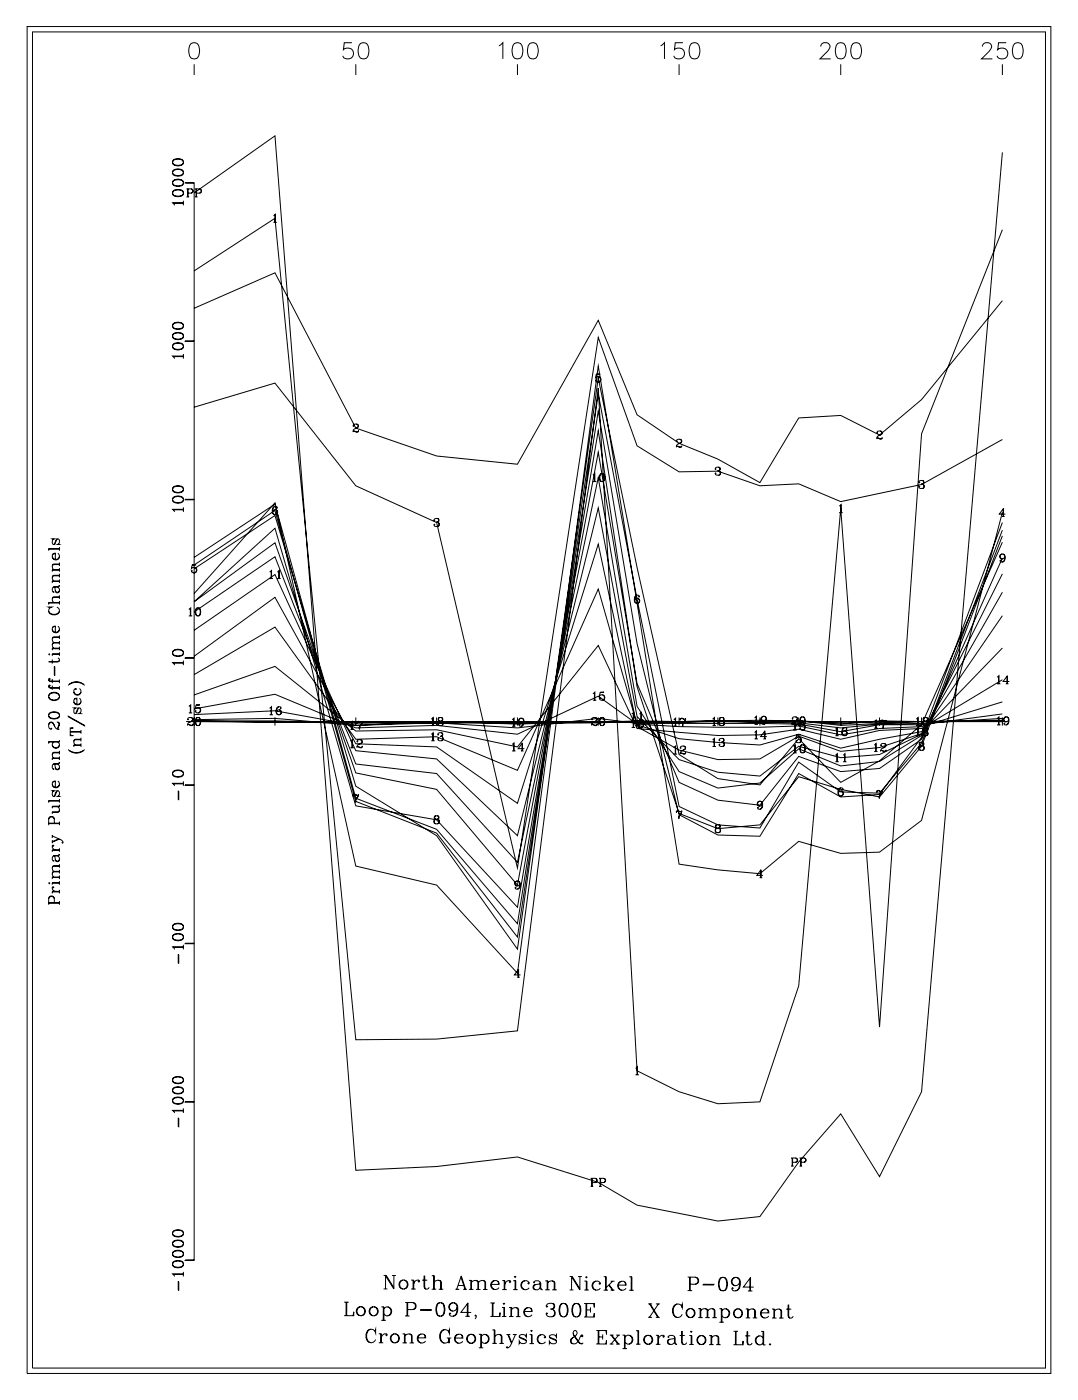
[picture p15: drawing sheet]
<svg xmlns="http://www.w3.org/2000/svg" width="215mm" height="279mm" viewBox="0 0 215 279" stroke-linecap="round" stroke-linejoin="round" font-family="sans-serif">
<g fill="none" stroke="#000" stroke-width=".2">
<path d="M5.4 5.3h204v268.5h-204zM6.5 6.4h201.9v266.3h-201.9zM38.1 8.7a1.05 1.05 0 0 1 1.5 .4 2.68 2.68 0 0 1-.3 2.5 1.06 1.06 0 0 1-1.5-.5 2.68 2.68 0 0 1 .3-2.4zM38.7 12.8v2.2M70.1 8.5h-1.5l-.2 1.4a1.14 1.14 0 0 1 1.8 0 1.14 1.14 0 0 1-.2 1.7 1.14 1.14 0 0 1-1.7-.5M70.9 12.8v2.2M71.8 8.7a1.05 1.05 0 0 1 1.6 .4 2.68 2.68 0 0 1-.3 2.5 1.06 1.06 0 0 1-1.6-.5 2.68 2.68 0 0 1 .3-2.4zM99.4 9.1l.8-.6v3.2M102.5 8.7a1.05 1.05 0 0 1 1.5 .4 2.68 2.68 0 0 1-.3 2.5 1.06 1.06 0 0 1-1.5-.5 2.68 2.68 0 0 1 .3-2.4zM103.1 12.8v2.2M105.6 8.7a1.04 1.04 0 0 1 1.5 .4 2.65 2.65 0 0 1-.3 2.5 1.05 1.05 0 0 1-1.5-.5 2.7 2.7 0 0 1 .3-2.4zM131.7 9.1l.7-.6v3.2"/>
<path d="M135.3 12.8v2.2M136.1 8.5h-1.5l-.2 1.4a1.14 1.14 0 0 1 1.7 0 1.14 1.14 0 0 1-.2 1.7 1.14 1.14 0 0 1-1.6-.5M137.8 8.7a1.04 1.04 0 0 1 1.5 .4 2.65 2.65 0 0 1-.3 2.5 1.05 1.05 0 0 1-1.5-.5 2.7 2.7 0 0 1 .3-2.4zM163.6 9.3a.81 .81 0 0 1 .6-.8h.6a.79 .79 0 0 1 .5 1.2l-1.9 2h2.2M166.9 8.7a1.05 1.05 0 0 1 1.6 .4 2.68 2.68 0 0 1-.3 2.5 1.06 1.06 0 0 1-1.6-.5 2.68 2.68 0 0 1 .3-2.4zM167.6 12.8v2.2M170 8.7a1.04 1.04 0 0 1 1.5 .4 2.65 2.65 0 0 1-.3 2.5 1.05 1.05 0 0 1-1.5-.5 2.7 2.7 0 0 1 .3-2.4zM195.8 9.3a.81 .81 0 0 1 .6-.8h.6a.79 .79 0 0 1 .5 1.2l-1.9 2h2.2M199.8 12.8v2.2M200.5 8.5h-1.5l-.2 1.4a1.14 1.14 0 0 1 1.8 0 1.14 1.14 0 0 1-.2 1.7 1.14 1.14 0 0 1-1.7-.5M202.2 8.7a1.04 1.04 0 0 1 1.6 .4 2.65 2.65 0 0 1-.3 2.5 1.05 1.05 0 0 1-1.6-.5 2.7 2.7 0 0 1 .3-2.4zM34.4 38.6a.97 .97 0 0 0 1.2 .6l.5-.1a.67 .67 0 0 0 .5-.6 .67 .67 0 0 0-.5-.6 1.81 1.81 0 0 0-1.6 .2 .58 .58 0 0 0 .3 .9 1.27 1.27 0 0 0 1.7-.4"/>
<path d="M34.4 38.4a1.36 1.36 0 0 1 2.1 0M34.4 36.5a1.17 1.17 0 0 0 1.7 .5 .66 .66 0 0 0 .5-.6 .66 .66 0 0 0-.5-.6 1.74 1.74 0 0 0-1.6 .2 .58 .58 0 0 0 .3 .9 1.26 1.26 0 0 0 1.7-.4M34.4 36.3a1.38 1.38 0 0 1 2.1 0M34.4 34.5a.97 .97 0 0 0 1.2 .6l.5-.1a.67 .67 0 0 0 .5-.6 .67 .67 0 0 0-.5-.6 1.8 1.8 0 0 0-1.6 .2 .58 .58 0 0 0 .3 .9 1.27 1.27 0 0 0 1.7-.4M34.4 34.3a1.36 1.36 0 0 1 2.1 0M34.4 32.4a1.17 1.17 0 0 0 1.7 .6 .66 .66 0 0 0 .5-.7 .66 .66 0 0 0-.5-.6 1.74 1.74 0 0 0-1.6 .2 .58 .58 0 0 0 .3 1 1.26 1.26 0 0 0 1.7-.5M34.4 32.2a1.36 1.36 0 0 1 2.1 0M36.9 36.4l1.7 .1zM37.1 36.4h1.6v214.8h-1.6M37.2 37.6h.9a.42 .42 0 0 1 .4 .5 .42 .42 0 0 1-.4 .4h-.6M37.2 39.3h.5M37.4 37.6v1.7"/>
<path d="M37.5 37.6v1.7M38.1 37.6l.3 .4-.1 .3-.2 .2M38.8 37.6h1a.42 .42 0 0 1 .4 .5 .42 .42 0 0 1-.4 .4h-.6M38.8 39.3h.6M39.1 37.6v1.7M39.2 37.6v1.7M39.8 37.6l.3 .4-.1 .3-.2 .2M199.8 30.4l-16.1 187.2-8.4 16.9-7.7-12.5-8.4 9.6-7.8 10.9-8.3 .9-16.1-3.2-7.8-4.5-16.1-5.1-16.1 1.9-16.1 .8-16.1-206.2-16.1 11.4M34.5 40.5h2M36.5 40.4h-2.1l.4 .5M36.5 40v.9M54.5 43l.4-.3v1.6"/>
<path d="M54.5 44.3h.7M54.8 42.8v1.5M199.8 45.8l-16.1 40.7-8.4 118.2-7.7-103.3-8.4 95.1-7.8 23.1-8.3 .4-7.8-2.4-8.3-4.2-7.8-136-16.1 128.1-16.1 1.6-16.1 .1-16.1-163.7-16.1 10.5M199.8 59.9l-16.1 19.7-8.4 7.1-7.7-3.9-8.4 .5-7.8 12.9-8.3-4.7-7.8-3.1-8.3-5.7-7.8-18.9-16.1 28.7-16.1-1.6-16.1-5.6-16.1-30.9-16.1 7M34.4 69.1a1.17 1.17 0 0 0 1.7 .5 .66 .66 0 0 0 .5-.6 .66 .66 0 0 0-.5-.6 1.8 1.8 0 0 0-1.6 .2 .58 .58 0 0 0 .3 .9 1.27 1.27 0 0 0 1.7-.4M34.4 68.9a1.36 1.36 0 0 1 2.1 0M34.4 67.1a.97 .97 0 0 0 1.2 .6l.5-.1a.66 .66 0 0 0 .5-.6 .66 .66 0 0 0-.5-.6 1.74 1.74 0 0 0-1.6 .2 .57 .57 0 0 0 .3 .9 1.26 1.26 0 0 0 1.7-.4M34.4 66.9a1.38 1.38 0 0 1 2.1 0M34.4 65a1.17 1.17 0 0 0 1.7 .5 .66 .66 0 0 0 .5-.6 .66 .66 0 0 0-.5-.6 1.83 1.83 0 0 0-1.6 .2 .58 .58 0 0 0 .3 1 1.26 1.26 0 0 0 1.7-.5M34.4 64.8a1.36 1.36 0 0 1 2.1 0M34.5 71.1h2M36.5 71h-2.1l.4 .5"/>
<path d="M36.5 70.6v.9M36.9 68h1.7zM118.8 74.6l.8-.1h-.8l-.1 .8a.58 .58 0 0 1 .9-.2 .58 .58 0 0 1 0 .9 .58 .58 0 0 1-.9-.2l.1-.1v.1M119.3 75.1l.2 .1a.56 .56 0 0 1 .2 .5 .56 .56 0 0 1-.4 .5M34.4 99.7a1.17 1.17 0 0 0 1.7 .5 .66 .66 0 0 0 .5-.6 .66 .66 0 0 0-.5-.6 1.72 1.72 0 0 0-1.6 .2 .58 .58 0 0 0 .3 .9 1.26 1.26 0 0 0 1.7-.4M34.4 99.5a1.38 1.38 0 0 1 2.1 0M34.4 97.6a.97 .97 0 0 0 1.2 .6l.5-.1a.67 .67 0 0 0 .5-.6 .67 .67 0 0 0-.5-.6 1.83 1.83 0 0 0-1.6 .2 .58 .58 0 0 0 .3 .9 1.26 1.26 0 0 0 1.7-.4M34.4 97.4a1.36 1.36 0 0 1 2.1 0M36.9 99.5l1.7 .1zM38.7 81.2l16.1-4.8 16.1 20.4 16.1 7.4 16.1 68.8 16.1-105.7 7.8 21.6 8.3 5.1 7.8-.1 8.3 2.9 7.8-.4 8.4 3.6 16.1-3.4 16.1-9M70.4 84.8v.2v-.1a.55 .55 0 0 1 .5-.4 .55 .55 0 0 1 .5 .5l-.3 .3a.79 .79 0 0 0-.7 .8M71.1 84.5l.3 .3a.6 .6 0 0 1-.6 .6"/>
<path d="M71.4 85.9l-.2 .2-.8-.1M71.4 85.7l-.1 .4-.7-.2M118.2 94.7l.3-.3v1.6M118.2 96h.6M118.5 94.5v1.5M119.9 94.4a.93 .93 0 0 0 0 1.6h.2a.94 .94 0 0 0 0-1.6h-.2a1.04 1.04 0 0 0 0 1.6M120.1 94.4a1.04 1.04 0 0 1 0 1.6M134.9 87.9h.1h-.2a.55 .55 0 0 1 .6-.4 .55 .55 0 0 1 .5 .5l-.3 .3a.78 .78 0 0 0-.8 .9M135.5 87.5l.3 .4a.6 .6 0 0 1-.6 .6M135.9 88.9l-.2 .2-.9-.1M135.9 88.8l-.2 .4-.7-.3M142.6 93.4l.1 .1h-.2a.51 .51 0 0 1 .6-.4 .51 .51 0 0 1 .4 .5v.1l-.5 .1"/>
<path d="M143.2 93.1l.3 .2v.3l-.3 .2 .2 .1a.45 .45 0 0 1 .2 .5 .45 .45 0 0 1-.4 .3l-.5-.1-.2-.2 .1-.1v.1M143.5 94v.4l-.3 .3M174.8 86.2v.2v-.1a.55 .55 0 0 1 .5-.4 .55 .55 0 0 1 .5 .5l-.3 .3a.78 .78 0 0 0-.7 .8M175.4 85.9l.4 .3a.6 .6 0 0 1-.7 .6M175.8 87.3l-.2 .1h-.8M175.8 87.1l-.1 .4-.7-.2M183.2 96.1v.1l-.1-.1a.51 .51 0 0 1 .6-.3 .51 .51 0 0 1 .4 .4v.2l-.5 .1M183.8 95.8l.3 .2-.1 .4-.2 .1h.2a.45 .45 0 0 1 .2 .5 .45 .45 0 0 1-.4 .4l-.5-.1-.2-.2 .1-.2v.2M184.1 96.6v.5l-.3 .3M9.7 109.5h2.1M10.4 111a.75 .75 0 0 0 .7 .5 .75 .75 0 0 0 .7-.5M10.4 115.9h1.4"/>
<path d="M10.4 113.6h1.4M10.8 117l.3 1 .4 .2a.65 .65 0 0 0 0-1.2M11 117.7a.42 .42 0 0 0 .4 .4 .42 .42 0 0 0 .4-.4M11 110.4l-.5 .1M11.4 107.4l-.5 1h-.4a.7 .7 0 0 1 .1-.9l.2-.1h-.4l.2 .1M11.5 110.3a.72 .72 0 0 1 .2 1.1 .72 .72 0 0 1-1.1 0 .72 .72 0 0 1 .2-1.1h.2v1.2M11.6 108.4l.2 .1h-.4l.2-.1a.69 .69 0 0 0 .1-.9l-.4-.1-.6 1.1M11.8 119h-1.1a.65 .65 0 0 0 0 1.1M11.8 119.1h-1.1l-.3 .3M11.8 116.7l-.3 .2h-.7l-.3 .2a.7 .7 0 0 0 .1 .9v-.1M11.8 116.6l-.3 .4h-.9M11.8 114.7h-1.1a.65 .65 0 0 0 0 1.1"/>
<path d="M11.8 114.8h-1.1l-.3 .3M11.8 112.4h-1.1a.66 .66 0 0 0 0 1.1M11.8 112.5h-1.1l-.3 .3M11.8 109v.8M11.8 112.1v.7M11.8 113.2v.8M11.8 114.4v.7M11.8 115.5v.7M11.8 118.7v.7M11.8 119.8v.7M11.8 113.5h-1.4v.5M11.8 115.8h-1.4v.4"/>
<path d="M11.8 109.3h-2.1v.5M34.5 101.6h2M36.5 101.5h-2.1l.4 .5M36.5 101.1v.9M38.3 112.6h.8h-.8l-.1 .7a.58 .58 0 0 1 .8-.1 .58 .58 0 0 1 0 .8 .58 .58 0 0 1-.8-.1v-.2v.2M38.8 113.1l.1 .1a.56 .56 0 0 1 .3 .5 .56 .56 0 0 1-.4 .5M53.7 114l.4-.3v1.6M53.7 115.3h.7M54 113.8v1.5M54.8 100.9a.97 .97 0 0 0-.1 1.7M54.9 101.6l.4 .4-.1 .3-.3 .3M55.2 101.2v.1l.1-.1a.51 .51 0 0 0-.5-.3 .51 .51 0 0 0-.5 .4 .83 .83 0 0 0 .4 1.3 .5 .5 0 0 0 .6-.4 .5 .5 0 0 0-.4-.6 .5 .5 0 0 0-.6 .4"/>
<path d="M55.3 114l.4-.3v1.6M55.3 115.3h.7M55.6 113.8v1.5M86.6 103.6v.1h-.1a.51 .51 0 0 1 .5-.4 .51 .51 0 0 1 .5 .5l-.1 .2h-.5M87.2 103.3l.2 .3-.1 .4h-.1l.1 .1a.45 .45 0 0 1 .3 .5 .45 .45 0 0 1-.4 .4l-.6-.1-.1-.3 .1-.1v.1M87.4 104.2l.1 .4-.3 .4M127 118.6a.97 .97 0 0 0-.1 1.6M127 119.2l.4 .5v.3l-.4 .2M127.4 118.9v.1v-.1a.51 .51 0 0 0-.5-.3 .51 .51 0 0 0-.4 .4 .82 .82 0 0 0 .4 1.2 .5 .5 0 0 0 .6-.4 .5 .5 0 0 0-.4-.6 .5 .5 0 0 0-.6 .5M167.2 100.9l.4-.3v1.6M167.2 102.2h.7M167.6 100.6v1.6"/>
<path d="M199.7 110.4l-.3 .2a.51 .51 0 0 0 .3 .8M199.7 102.9h.5M199.8 102.1l-16.1 61.4-8.4 6.3-7.7 .3-8.4-2.4-7.8 6.4-8.3-.7-7.8-1.2-16.1-99.3-16.1 121.1-16.1-17.6-16.1-3.8-16.1-72.4-16.1 18.1M199.8 108.1l-16.1 36.4-8.4 7.1-7.7 4.3-8.4-8.7-7.8 9.2-8.3-1.2-7.8-4.8-8.3-37.3-7.8-37.8-16.1 113.9-16.1-22.6-16.1-9.9-16.1-53.9-16.1 10.6M199.8 105.7l-16.1 42.4-8.4 10-7.7-.3-8.4-5.9-7.8 13.1-8.3-.6-7.8-3.7-8.3-41.3-7.8-40.9-16.1 108.3-16.1-20.7-16.1-6.4-16.1-58-16.1 10.9M199.8 104.2l-16.1 42.8-8.4 11.3-7.7 .6-8.4-4.7-7.8 12.5-8.3-.3-7.8-4-8.3-34.1-7.8-46.4-16.1 102.2-16.1-18.8-16.1-6.2-16.1-58.6-16.1 10.6M199.8 106.8l-16.1 41.9-8.4 10.2-7.7-1.6-8.4-2.5-7.8 9.6-8.3 .8-7.8-3.1-8.3-25.2-7.8-51.1-16.1 95-16.1-17.4-16.1-2.8-16.1-55.3-16.1 14.6 16.1-11.7 16.1 45.9 16.1 3.2 16.1 19.1 16.1-86.3 7.8 46.1 8.3 19.7 7.8 3.6 8.3 1 7.8-9.7 8.4 3 7.7-.6 8.4-5.8 16.1-36.2M199.8 114.4l-16.1 32.2-8.4 5.2-7.7 .9-8.4-3.4-7.8 6.8-8.3 1-7.8-3.3-8.3-13-7.8-45.6-16.1 76.7-16.1-17.7-16.1-1.9-16.1-41.3-16.1 11M199.8 118l-16.1 28.3-8.4 4.1-7.7 .6-8.4-2.3-7.8 6-8.3-.8-7.8-2.5-8.3-8.6-7.8-41.6-16.1 65.4-16.1-15.3-16.1-1.7-16.1-35.1-16.1 11.1M199.8 110.4a.97 .97 0 0 1 0 1.6M199.9 101.5v1.4M200.2 111a.52 .52 0 0 1-.7 .4 .52 .52 0 0 1-.2-.8 .52 .52 0 0 1 .8-.1 .83 .83 0 0 1 .2 1 .83 .83 0 0 1-.9 .5v-.4v.2"/>
<path d="M200.4 102.5h-1.2l.8-1.2v1.6M9.7 138.9a1.11 1.11 0 0 0 1.2 .7 1.11 1.11 0 0 0 .9-.9 1.11 1.11 0 0 0-1.1-.7 1.11 1.11 0 0 0-1 .9 1.23 1.23 0 0 0 2.1 0M9.7 138.7a1.23 1.23 0 0 1 2.1 0M9.7 136.9l.3 .2h1.8M9.7 135.5l.3 .2h1.8M9.7 130.4h.2l-.1 .1zM9.7 121.8a1.21 1.21 0 0 0 2.1 0M9.7 120.2h2.1M9.8 136.7l.1 .1 .1-.1h-.3l.1 .4 .2 .1h1.8M9.8 135.3h.2l-.1-.1-.2 .1 .1 .4 .2 .1h1.8M10.4 125.5a.75 .75 0 0 0 .7 .5 .75 .75 0 0 0 .7-.5M10.4 131.4v.9"/>
<path d="M10.4 135.3v.9M10.4 136.7v.8M10.4 130.4h1.4M10.4 129.3h1.4M10.8 132.9l.1 1.7zM11 124.9l-.5 .1M11.3 121a.79 .79 0 0 1 .5 .9 .79 .79 0 0 1-.8 .6 .94 .94 0 0 1-1-.2 .94 .94 0 0 1-.2-1l.2-.2-.3-.1h.6l-.3 .1M11.5 131.1a.43 .43 0 0 1 .2 .8l-2 .1M11.5 124.8a.71 .71 0 0 1 .2 1.1 .71 .71 0 0 1-1.1 0 .71 .71 0 0 1 .2-1.1h.2v1.2M11.8 131.7l-.4 .2h-1.7M11.8 128.1h-1.1a.66 .66 0 0 0 0 1.1M11.8 128.2h-1.1l-.3 .3"/>
<path d="M11.8 127h-1.1a.65 .65 0 0 0 0 1.1M11.8 127h-1.1l-.3 .4M11.8 126.6v.8M11.8 127.8v.7M11.8 128.9v.7M11.8 130v.7M11.8 135.4v.8M11.8 136.8v.7M11.8 129.2h-1.4v.4M11.8 130.3h-1.4v.4M11.8 120.1h-2.1v.4M13.6 136.6a2.2 2.2 0 0 1 3.3 0"/>
<path d="M13.8 136.4l.4-.2a2.63 2.63 0 0 1 2.5 .2M14.7 139.9a.75 .75 0 0 0 .7 .5 .75 .75 0 0 0 .7-.5M14.7 137.9a.75 .75 0 0 0 .7 .6 .75 .75 0 0 0 .7-.6M15.3 139.3l-.5 .1M15.8 139.2a.71 .71 0 0 1 .2 1 .71 .71 0 0 1-1.1 0 .71 .71 0 0 1 .2-1h.2v1.2M15.8 137.2a.72 .72 0 0 1 .2 1.1 .72 .72 0 0 1-1.1 0 .72 .72 0 0 1 .2-1.1v.2l-.1-.1M34.4 130.2a.97 .97 0 0 0 1.2 .6l.5-.1a.66 .66 0 0 0 .5-.6 .66 .66 0 0 0-.5-.6 1.74 1.74 0 0 0-1.6 .2 .57 .57 0 0 0 .3 .9 1.26 1.26 0 0 0 1.7-.4M34.4 130a1.38 1.38 0 0 1 2.1 0M34.5 132.2h2M36.5 132.1h-2.1l.4 .5M36.5 131.7v.9M36.9 131.1l1.7 .1z"/>
<path d="M37.6 121.5l.4-.3v1.6M37.6 122.8h.7M37.9 121.2v1.6M39.4 121.2a.92 .92 0 0 0 0 1.6h.1a.94 .94 0 0 0 0-1.6h-.1a1.04 1.04 0 0 0 0 1.6M39.5 121.2a1.04 1.04 0 0 1 0 1.6M118.2 138.3l.3-.3v1.6M118.2 139.6h.6M118.5 138v1.6M119.6 138h.8h-.8l-.1 .7a.57 .57 0 0 1 .8-.2 .57 .57 0 0 1 0 .9 .57 .57 0 0 1-.8-.2v-.1v.2M120.1 138.5l.4 .5-.1 .3-.3 .3M198.7 135l.4-.3v1.6M198.7 136.3h.7"/>
<path d="M199 134.8v1.5M199.8 122.7l-16.1 23.5-8.4 2.8-7.7 .8-8.4-3.1-7.8 4.6-8.3 .1-7.8-1.9-8.3-4.7-7.8-36.4-16.1 51.7-16.1-11.2-16.1-.7-16.1-29.1-16.1 11.7M199.8 129.2l-16.1 16.6-8.4 1.6-7.7 1.7-8.4-2.8-7.8 2.2-8.3-.5-7.8-.8-8.3-2.7-7.8-27.1-16.1 36.1-16.1-6.7-16.1 .6-16.1-22.4-16.1 9.5M199.8 135.5l-16.1 9.7-8.4 .4-7.7 1.8-8.4-2.1-7.8 1.2-8.3 .1-7.8-.6-8.3-.8-7.8-16.5-16.1 20.2-16.1-3.4-16.1 .2-16.1-12.9-16.1 5.7M199.8 139.9l-16.1 4.9-8.4 .4-7.7 1.3-8.4-1.8a292.1 292.1 0 0 1-32.2-.4l-7.8-5.5-16.1 7.5-16.1-1.7-16.1 .5-16.1-6.7-16.1 2.9M200.5 136.3h.5M200.7 134.8v1.5M201.2 135.8h-1.3l.9-1.1v1.6M9.7 144.4l.1-.2a.47 .47 0 0 1 .7-.1l.4 .7M9.7 142.7a.96 .96 0 0 0 1.2 .6l.5-.1a.66 .66 0 0 0 .5-.6 .66 .66 0 0 0-.5-.6 1.74 1.74 0 0 0-1.6 .2 .58 .58 0 0 0 .3 .9 1.26 1.26 0 0 0 1.7-.4M9.7 142.5a1.38 1.38 0 0 1 2.1 0M9.7 159.7h2.1"/>
<path d="M10.1 145.2h.1v.2a.73 .73 0 0 1-.5-.8 .73 .73 0 0 1 .6-.7l.4 .4a1.06 1.06 0 0 0 1.1 1.1M10.4 156.4a.75 .75 0 0 0 .7 .5 .75 .75 0 0 0 .7-.5M10.4 148.5a.75 .75 0 0 0 .7 .5 .75 .75 0 0 0 .7-.5M10.4 151.2h1.4M10.7 147.9a.68 .68 0 0 0-.1 1 .68 .68 0 0 0 1 0 .68 .68 0 0 0-.1-1M10.8 152.3l.3 1 .4 .1a.65 .65 0 0 0 0-1.1M11 155.8l-.5 .1M11 153a.42 .42 0 0 0 .4 .3 .42 .42 0 0 0 .4-.3M11.3 143.9l.5 .2v.4l-.3 .5M11.4 157.6l-.5 1h-.4a.7 .7 0 0 1 .1-.9l.2-.1h-.4l.2 .1M11.5 155.7a.72 .72 0 0 1 .2 1.1 .72 .72 0 0 1-1.1 0 .72 .72 0 0 1 .2-1.1h.2v1.2M11.5 143.9l.2 .3-.2 .8 .1 .4"/>
<path d="M11.6 158.6l.2 .1h-.4l.4-.4v-.4l-.2-.3h-.3l-.6 1.1M11.8 152l-.3 .2-.9 .1a.69 .69 0 0 0 0 1v-.1M11.8 151.9l-.1 .3-.2 .1h-.9M11.8 150h-1.1a.66 .66 0 0 0 0 1.1M11.8 150.1h-1.1l-.3 .3M11.8 147.5v.4h-2.1M11.8 149.6v.8M11.8 150.8v.7M11.8 159.3v.7M11.8 151.1h-1.4v.4M11.8 159.6h-2.1v.4M11.8 147.8h-2.1v.4"/>
<path d="M13.6 149.4a2.21 2.21 0 0 0 3.3 0M13.6 142.7l3.3 2zM13.8 149.6l.4 .2a2.64 2.64 0 0 0 2.5-.2M14 145.2l.6-.1h-.6v1.5h.6l-.6-.1M14 145.9h2.1M14 145.8h2.1M14.7 148.6h1.4M15.7 141.1l-.6 1.1h-.2l-.2-.3 .1-.6 .3-.2h-.4l.2 .1M15.9 142.1l.2 .1h-.4l.4-.4v-.4l-.2-.3h-.3l-.6 1.1M16.1 147.4h-1.1a.65 .65 0 0 0 0 1.1M16.1 147.4h-1.1l-.3 .4M16.1 148.5h-1.4v.4"/>
<path d="M16.1 145.5v.7M16.1 147v.8M16.1 148.2v.7M34.4 154.3a.97 .97 0 0 0 1.2 .6l.5-.1a.66 .66 0 0 0 .5-.6 .66 .66 0 0 0-.5-.6 1.72 1.72 0 0 0-1.6 .2 .57 .57 0 0 0 .3 .9 1.27 1.27 0 0 0 1.7-.4M34.4 154.1a1.38 1.38 0 0 1 2.1 0M34.5 156.2h2M35.5 157.7l.1 1.7zM36.5 156.1h-2.1l.4 .5M36.5 155.7v.9M36.9 156.4l1.7 .1zM37.1 143.8h2.4M37.5 143.3v.1h-.1a.55 .55 0 0 1 .6-.4 .55 .55 0 0 1 .5 .5l-.3 .3a.79 .79 0 0 0-.8 .8"/>
<path d="M37.6 140.8l.4-.3v1.6M37.6 142.1h.7M37.9 140.6v1.5M38.1 143l.2 .2 .1 .3-.6 .4M38.5 144.4l-.3 .2-.8-.1M38.5 144.2l-.2 .4-.7-.2M38.7 143.8h161.1M38.7 143v1.6M39.1 140.6l.7-.1h-.7l-.2 .8a.58 .58 0 0 1 .9-.2 .58 .58 0 0 1 0 .9 .58 .58 0 0 1-.9-.2l.1-.2v.2M39.4 143a.93 .93 0 0 0 0 1.6h.1a.94 .94 0 0 0 0-1.6h-.1a1.04 1.04 0 0 0 0 1.6M39.5 141l.4 .5-.1 .4-.3 .2M39.5 143a1.04 1.04 0 0 1 0 1.6"/>
<path d="M53.7 141.2l.4-.3v1.6M53.7 142.5h.7M54 143.8h1.6M54 140.9v1.6M54.8 143v1.6M55.6 140.9a.98 .98 0 0 0-.1 1.6M55.7 141.5l.3 .4v.4l-.3 .2M56 141.1v.2v-.2a.56 .56 0 0 0-.7-.2 .56 .56 0 0 0-.3 .7v.4a.52 .52 0 0 0 .6 .6 .52 .52 0 0 0 .5-.7 .52 .52 0 0 0-.8-.3l-.2 .3M69.8 147.7l.4-.3v1.6M69.8 144.1l.4-.3v1.6M69.8 149h.7M69.8 145.4h.7"/>
<path d="M70.1 143.8h1.6M70.1 143.9v1.5M70.1 147.5v1.5M70.4 158.6l.2-.3 .5 .2 .3-.2v.5a1.31 1.31 0 0 0-.5 1.1M70.4 158.3v.5M70.4 158.5l.4-.1 .3 .1M70.9 143v1.6M71.1 144.1l.3-.3 .5 .2 .3-.2-.1 .4-.4 .8v.4M71.1 143.8v.4M71.2 147.7v.2l-.1-.1a.55 .55 0 0 1 .6-.4 .55 .55 0 0 1 .5 .5l-.3 .3a.81 .81 0 0 0-.8 .8M71.2 143.9h.3l.4 .1M71.4 158.8a1.14 1.14 0 0 0-.6 1.1"/>
<path d="M71.8 147.4l.3 .2v.3l-.6 .5M72.1 144.2a1.15 1.15 0 0 0-.5 1.2M72.2 148.8l-.2 .2-.9-.1M72.2 148.7l-.1 .3-.7-.2M85.9 146.4l.4-.4v1.7M85.9 143.3l.4-.3v1.6M85.9 147.7h.7M85.9 144.6h.7M86.2 143.8h1.6M86.3 143.1v1.5M86.3 146.1v1.6M87 143v1.6"/>
<path d="M87.3 146.4v.1l-.1-.1 .2-.3a.59 .59 0 0 1 .8 .2v.4h-.5M87.6 143l-.2 .1-.1 .4a.54 .54 0 0 0 .9 0v-.3a.54 .54 0 0 0-.7-.1l-.1 .4 .2 .2M87.6 143.7l-.4 .3a.53 .53 0 0 0 .7 .6 .53 .53 0 0 0 .3-.8l-.3-.1M87.6 143.7l-.3 .3 .1 .5 .2 .1M87.9 146l.2 .1a.39 .39 0 0 1-.2 .6l.2 .1a.44 .44 0 0 1 .2 .5 .44 .44 0 0 1-.4 .4l-.5-.1-.2-.2 .1-.2v.2M87.9 143l.3 .2-.1 .4-.2 .1M87.9 143.7l.3 .3v.5l-.3 .1M88.2 146.9v.5l-.3 .3M102.1 148.4l.3-.3v1.6M102.1 143.4l.3-.3v1.7M102.1 149.7h.6M102.1 144.8h.6"/>
<path d="M102.3 143.8h1.6M102.4 143.2v1.6M102.4 148.1v1.6M103.1 143v1.6M103.8 143.1l-.4 .5 .1 .3 .3 .2M103.8 149.7h.5M104 143.1a.98 .98 0 0 1-.1 1.7M104 148.2v1.5M104.3 143.7a.51 .51 0 0 1-.6 .4 .51 .51 0 0 1-.3-.8 .51 .51 0 0 1 .8-.1 .83 .83 0 0 1 .2 1 .83 .83 0 0 1-.9 .5v-.3v.1M104.5 149.2h-1.2l.8-1.1v1.6M118 143.3l.1 .1h-.2a.55 .55 0 0 1 .6-.4 .55 .55 0 0 1 .5 .5l-.3 .3a.79 .79 0 0 0-.8 .8M118.4 143.8h1.7"/>
<path d="M118.6 143l.2 .2 .1 .3-.6 .4M119 144.4l-.2 .2-.9-.1M119 144.2l-.2 .4-.6-.2M119.2 143v1.6M119.9 143a.93 .93 0 0 0 0 1.6h.2a.94 .94 0 0 0 0-1.6h-.2a1.04 1.04 0 0 0 0 1.6M120.1 143a1.04 1.04 0 0 1 0 1.6M125.9 142.3l.4-.3v1.6M125.9 143.7l.4-.3v1.6M125.9 143.6h.7M125.9 145h.7M126.1 143.8h1.7M126.2 142.1v2.9"/>
<path d="M127 143v1.6M127.4 142.3l.4-.3v1.6M127.4 143.6h.7M127.7 143.4a.98 .98 0 0 0 0 1.6M127.7 142.1v1.5M127.8 144l.4 .5-.1 .3-.3 .2M128.1 143.6v.2l.1-.2a.5 .5 0 0 0-.5-.2 .5 .5 0 0 0-.4 .4 .82 .82 0 0 0 .4 1.2 .5 .5 0 0 0 .6-.4 .5 .5 0 0 0-.5-.6 .5 .5 0 0 0-.5 .5M134.3 149l.4-.3v1.6M134.3 143.4l.4-.3v1.7M134.3 150.3h.7M134.3 144.8h.7M134.5 143.8h1.7"/>
<path d="M134.6 143.2v1.6M134.6 148.8v1.5M135.3 143v1.6M135.6 143.4l.2-.3 .5 .3 .3-.3v.5l-.5 .8v.4M135.6 143.1v.5M135.7 149v.2l-.1-.1a.55 .55 0 0 1 .5-.4 .55 .55 0 0 1 .5 .5l-.3 .3a.79 .79 0 0 0-.7 .8M135.7 143.3l.3-.1 .3 .2M136.3 148.7l.2 .2 .1 .3-.6 .4M136.6 143.6a1.15 1.15 0 0 0-.6 1.2M136.6 150.1l-.2 .1h-.8M136.6 149.9l-.1 .4-.7-.2M142 147.5l.4-.3v1.6"/>
<path d="M142 143.3l.4-.3v1.6M142 148.8h.7M142 144.6h.7M142.3 143.8h1.6M142.3 143.1v1.5M142.3 147.3v1.5M143.1 143v1.6M143.4 147.5v.1l-.1-.1 .2-.2a.59 .59 0 0 1 .8 .1l-.1 .4-.4 .1M143.7 143l-.2 .1-.1 .4a.54 .54 0 0 0 .9 0v-.3a.54 .54 0 0 0-.8-.1v.4l.2 .2M143.7 143.7l-.4 .3a.53 .53 0 0 0 .6 .6 .53 .53 0 0 0 .3-.8l-.2-.1M143.7 143.7l-.3 .3 .1 .5 .2 .1M144 147.2l.1 .1a.39 .39 0 0 1-.1 .6l.1 .1a.44 .44 0 0 1 .3 .4 .44 .44 0 0 1-.4 .4l-.5-.1-.2-.2 .1-.2v.2"/>
<path d="M144 143l.2 .2v.3l-.2 .2M144 143.7l.3 .3-.1 .5-.2 .1M144.2 148l.1 .5-.3 .3M150.4 146l.4-.3v1.6M150.4 143.1l.4-.3v1.6M150.4 147.3h.7M150.4 144.4h.7M150.6 143.8h1.7M150.7 142.8v1.6M150.7 145.7v1.6M151.4 159.7l-.3 .2a.51 .51 0 0 0 .3 .8M151.4 143v1.6"/>
<path d="M151.5 159.7a.96 .96 0 0 1-.1 1.6M152.1 142.8l-.3 .4v.3l.3 .3M152.1 147.3h.6M152.3 142.8a.97 .97 0 0 1-.1 1.6M152.4 145.8v1.5M152.7 143.3a.51 .51 0 0 1-.7 .4 .51 .51 0 0 1-.3-.8 .51 .51 0 0 1 .8-.1 .87 .87 0 0 1 .3 1 .87 .87 0 0 1-.8 .6l-.2-.3v-.1v.1M152.8 146.8h-1.2l.8-1.1v1.6M158 143.2v.1h-.1a.55 .55 0 0 1 .6-.4 .55 .55 0 0 1 .5 .4l-.4 .4a.78 .78 0 0 0-.7 .8M158.1 148.7l.4-.3v1.7M158.1 144.2l.4-.3v1.6M158.1 150.1h.7M158.1 145.5h.7"/>
<path d="M158.4 143.8h1.6M158.4 144v1.5M158.4 148.5v1.6M158.6 142.9l.3 .3a.61 .61 0 0 1-.6 .6M158.8 146.5l.8-.1h-.8l-.2 .8a.58 .58 0 0 1 .9-.2 .58 .58 0 0 1 0 .9 .58 .58 0 0 1-.9-.2l.1-.1v.1M159 144.3l-.3 .1-.8-.1M159 144.1l-.2 .4-.7-.2M159.2 143v1.6M159.3 147h.1a.56 .56 0 0 1 .2 .6 .56 .56 0 0 1-.3 .4M159.6 144l.7-.1h-.7l-.2 .8a.57 .57 0 0 1 .9-.3 .57 .57 0 0 1 0 .9 .57 .57 0 0 1-.9-.2l.1-.1v.2M159.9 148.4a.92 .92 0 0 0 0 1.7h.1a.94 .94 0 0 0 0-1.7h-.1a1.03 1.03 0 0 0 0 1.7M159.9 142.9a.92 .92 0 0 0 0 1.6h.1a.94 .94 0 0 0 0-1.6 .87 .87 0 0 0-.4 1.4l.3 .2"/>
<path d="M160 148.4a1.04 1.04 0 0 1 0 1.7M160 144.4l.4 .5-.1 .4-.3 .2M160 142.9a1.04 1.04 0 0 1 0 1.6M166.5 150.5l.4-.3v1.6M166.5 145.3l.4-.3v1.6M166.5 151.8h.7M166.5 146.6h.7M166.7 143.8h1.7M166.8 145.1v1.5M166.8 150.3v1.5M167.6 157a.96 .96 0 0 0-.1 1.6M167.6 143v1.6"/>
<path d="M167.6 157.6l.4 .5-.1 .3-.3 .2M167.9 157.3v.1l.1-.1a.56 .56 0 0 0-.7-.2 .56 .56 0 0 0-.3 .6v.5a.52 .52 0 0 0 .6 .5 .52 .52 0 0 0 .4-.6 .52 .52 0 0 0-.7-.4l-.2 .4M168 150.5l.4-.3v1.6M168 151.8h.7M168.3 145a.98 .98 0 0 0-.1 1.6M168.3 150.3v1.5M168.4 145.6l.4 .5-.1 .3-.3 .2M168.7 145.3v.1l.1-.1a.5 .5 0 0 0-.5-.3 .5 .5 0 0 0-.4 .4 .82 .82 0 0 0 .3 1.2 .5 .5 0 0 0 .7-.3 .5 .5 0 0 0-.5-.6 .5 .5 0 0 0-.5 .4M174.2 148.5l.4-.3v1.6M174.2 143.8l.4-.3v1.6M174.2 149.8h.7M174.2 145.1h.7"/>
<path d="M174.5 143.8h1.6M174.5 143.6v1.5M174.5 148.3v1.5M174.8 157.9l.2-.4 .5 .3 .3-.3v.5a1.28 1.28 0 0 0-.5 1.2M174.8 157.5v.5M174.8 157.7l.3-.1 .4 .2M175.3 143v1.6M175.5 143.8l.3-.3 .5 .2 .3-.2-.1 .5-.4 .7v.4M175.5 143.5v.5M175.6 148.5v.1h-.1a.55 .55 0 0 1 .6-.4 .55 .55 0 0 1 .5 .4l-.3 .4a.79 .79 0 0 0-.8 .8M175.6 143.7l.3-.1 .4 .1M175.8 158a1.14 1.14 0 0 0-.6 1.2"/>
<path d="M176.2 148.2l.2 .2 .1 .2-.6 .5M176.5 144a1.14 1.14 0 0 0-.5 1.1M176.6 149.6l-.2 .1-.9-.1M176.6 149.4l-.2 .4-.6-.2M182.6 145.3l.4-.3v1.6M182.6 143.3l.4-.3v1.6M182.6 146.6h.7M182.6 144.6h.7M182.8 143.8h1.7M182.9 143.1v1.5M182.9 145.1v1.5M183.5 147.9l-.2 .1-.1 .4a.56 .56 0 0 0 .9 0v-.2a.5 .5 0 0 0-.8 0l.1 .4h.1"/>
<path d="M183.5 148.6l-.4 .3a.53 .53 0 0 0 .7 .7 .53 .53 0 0 0 .3-.9l-.3-.1M183.5 148.6l-.3 .3 .1 .5 .2 .2M183.7 143v1.6M183.8 147.9l.3 .3-.1 .4h-.2M183.8 148.6l.3 .3v.5l-.3 .2M184 145.3v.2l-.1-.2 .2-.2a.59 .59 0 0 1 .8 .2l-.1 .3-.4 .1M184.3 143l-.2 .1-.1 .4a.54 .54 0 0 0 .9 0v-.3a.54 .54 0 0 0-.8-.1v.4l.2 .2M184.3 143.7l-.4 .3a.53 .53 0 0 0 .6 .6 .53 .53 0 0 0 .3-.8l-.2-.1M184.3 143.7l-.3 .3 .1 .5 .2 .1M184.6 145l.1 .1a.39 .39 0 0 1-.1 .6l.1 .1a.44 .44 0 0 1 .3 .5 .44 .44 0 0 1-.4 .3h-.5l-.2-.3 .1-.1v.1M184.6 143l.2 .2-.1 .4-.1 .1M184.6 143.7l.3 .3-.1 .5-.2 .1"/>
<path d="M184.8 145.9l.1 .4-.3 .3M198.7 143.2l.4-.3v1.6M198.7 144.5h.7M199 143.8h1.6M199 143v1.5M199.8 142.3l-16.1 2.2h-8.4l-7.7 1.3-8.4-1.5-32.2-.1-7.8-1-16.1 1.9-16.1-1-16.1 .5-16.1-2.9-16.1 .7M199.8 143.2l-16.1 1-8.4 .1-7.7 .8-8.4-1-16.1-.4-7.8 .2-16.1-.1-16.1 .5-16.1-.5-16.1 .8-16.1-1.4-16.1 .2M199.8 143.6l-16.1 .2-16.1 .8-8.4-.9-7.8 .2-24.4-.1-7.8 .3-16.1 .1-16.1-.4-16.1 .3-16.1-.4h-16.1l48.3 .5 16.1-.3h16.1l7.8-.2 8.3 .1 16.1-.2 7.8 .1 8.4 .6 7.7-.6 8.4 .1 16.1-.1M199.8 143v1.6M200.5 142.9l-.4 .4 .1 .4 .3 .2M200.6 142.9a.97 .97 0 0 1-.1 1.6M201 143.4a.52 .52 0 0 1-.7 .4 .52 .52 0 0 1-.2-.8 .52 .52 0 0 1 .7 0 .87 .87 0 0 1 .3 .9 .87 .87 0 0 1-.8 .6l-.2-.2 .1-.2v.2"/>
<path d="M9.7 179.1a.58 .58 0 0 1 .6-.4 .58 .58 0 0 1 .5 .4M9.7 163.3a.58 .58 0 0 1 .6-.5 .58 .58 0 0 1 .5 .5M9.7 179.9h2.1M9.7 164.2h2.1M9.7 164.1h2.1M9.8 175.9v.2l-.1-.1zM10.4 166.6l1.4 .6a.83 .83 0 0 1 .8 .8h-.2l.1-.1M10.4 177.8h1.4M10.4 166.4v.6M10.4 167.4v.7M10.4 176h1.4M10.4 174.9h1.4"/>
<path d="M10.4 169.5h1.4M10.5 176.9l.1 .1 .1-.1-.2-.1a.58 .58 0 0 0 0 .6 .58 .58 0 0 0 .5 .3M10.5 168.6h.2l-.2-.1a.59 .59 0 0 0 0 .6 .59 .59 0 0 0 .5 .3M10.8 179.9v-.8a.56 .56 0 0 0-.5-.5 .56 .56 0 0 0-.6 .5v1.2M10.8 170.6l.3 1 .4 .1a.65 .65 0 0 0 0-1.1M10.8 164.1l-.1-1.2a.57 .57 0 0 0-.6-.2 .57 .57 0 0 0-.4 .6v1.2M11 171.3a.42 .42 0 0 0 .4 .3 .42 .42 0 0 0 .4-.3M11.5 160.8a.67 .67 0 0 1 0 1.1h-1.1M11.6 167.2l-1.2 .6M11.8 173.7h-1.1a.66 .66 0 0 0 0 1.1M11.8 173.8h-1.1l-.3 .3M11.8 172.6h-1.1a.66 .66 0 0 0 0 1.1"/>
<path d="M11.8 172.7h-1.1l-.3 .3M11.8 170.3l-.3 .2-.9 .1a.7 .7 0 0 0-.1 .9l.2 .1-.1-.1M11.8 170.2l-.1 .3-.2 .1h-.9M11.8 161.5l-.3 .3h-1.1v.4M11.8 160.4v.4h-1.4M11.8 163.8v.7M11.8 169.1v.7M11.8 172.3v.7M11.8 173.4v.7M11.8 174.5v.7M11.8 175.6v.7M11.8 177.4v.7"/>
<path d="M11.8 179.6v.7M11.8 177.7h-1.4v.4M11.8 160.7h-1.4v.4M11.8 169.4h-1.4v.4M11.8 174.8h-1.4v.4M11.8 175.9h-1.4v.4M11.8 167.2l-1.4 .7M86.9 162.6l-.3 .1v.4a.54 .54 0 0 0 .9 0v-.3a.56 .56 0 0 0-.8-.1 .38 .38 0 0 0 .2 .6M86.9 163.3l-.4 .3a.53 .53 0 0 0 .6 .6 .53 .53 0 0 0 .3-.8l-.2-.1M86.9 163.3l-.3 .3v.3l.3 .3M87.2 162.6l.1 .1a.38 .38 0 0 1-.1 .6M87.2 163.3l.3 .3v.3l-.3 .3"/>
<path d="M103 175.6l-.1 .1a.51 .51 0 0 0-.2 .5 .51 .51 0 0 0 .3 .4M103.2 175.6a.97 .97 0 0 1-.1 1.6M103.6 176.1a.52 .52 0 0 1-.7 .4 .52 .52 0 0 1-.3-.7 .52 .52 0 0 1 .8-.1 .88 .88 0 0 1 .3 .9 .88 .88 0 0 1-.8 .6l-.2-.2v-.2v.2M134.8 161.9l.2-.3 .6 .2 .3-.2-.1 .4a1.31 1.31 0 0 0-.5 1.2M134.8 161.6v.4M134.9 161.7h.3l.4 .1M135.8 162a1.15 1.15 0 0 0-.5 1.2M142.9 164.4h-.2l-.1 .4a.54 .54 0 0 0 .9 0v-.2a.55 .55 0 0 0-.7-.2 .39 .39 0 0 0 .1 .7M142.9 165.1l-.4 .3a.53 .53 0 0 0 .7 .6 .53 .53 0 0 0 .3-.9h-.3M142.9 165.1l-.3 .3 .1 .4 .2 .2M143.2 164.4h.2a.39 .39 0 0 1-.2 .7M143.2 165.1l.3 .3v.4l-.3 .2"/>
<path d="M151.4 174.9h.5M151.6 173.5v1.4M151.9 160.2a.52 .52 0 0 1-.7 .4 .52 .52 0 0 1-.2-.7 .52 .52 0 0 1 .8-.1 .88 .88 0 0 1 .2 .9 .88 .88 0 0 1-.8 .6l-.2-.2 .1-.2v.2M152.1 174.5h-1.3l.9-1.2v1.6M9.7 180h2.1M34.4 186.9a1.16 1.16 0 0 0 1.7 .5 .66 .66 0 0 0 .5-.6 .66 .66 0 0 0-.5-.6 1.74 1.74 0 0 0-1.6 .2 .59 .59 0 0 0 .3 .9 1.25 1.25 0 0 0 1.7-.4M34.4 186.7a1.38 1.38 0 0 1 2.1 0M34.4 184.8a.97 .97 0 0 0 1.2 .7l.5-.1a.67 .67 0 0 0 .5-.7 .67 .67 0 0 0-.5-.6 1.8 1.8 0 0 0-1.6 .2 .58 .58 0 0 0 .3 .9 1.27 1.27 0 0 0 1.7-.4M34.4 184.6a1.36 1.36 0 0 1 2.1 0M34.5 188.8h2M35.5 190.3l.1 1.7zM36.5 188.7h-2.1l.4 .5"/>
<path d="M36.5 188.3v.9M36.9 188l1.7 .1zM103 194.8h.6M103.3 193.3v1.5M103.7 194.3h-1.2l.8-1.1v1.6M34.4 219.5a1.17 1.17 0 0 0 1.7 .5 .66 .66 0 0 0 .5-.6 .66 .66 0 0 0-.5-.6 1.81 1.81 0 0 0-1.6 .2 .58 .58 0 0 0 .3 .9 1.27 1.27 0 0 0 1.7-.4M34.4 219.3a1.36 1.36 0 0 1 2.1 0M34.4 217.4a.97 .97 0 0 0 1.2 .6l.5-.1a.66 .66 0 0 0 .5-.6 .66 .66 0 0 0-.5-.6 1.74 1.74 0 0 0-1.6 .2 .57 .57 0 0 0 .3 .9 1.26 1.26 0 0 0 1.7-.4M34.4 217.2a1.38 1.38 0 0 1 2.1 0M34.4 215.4a1.17 1.17 0 0 0 1.7 .5 .66 .66 0 0 0 .5-.6 .66 .66 0 0 0-.5-.6 1.8 1.8 0 0 0-1.6 .2 .58 .58 0 0 0 .3 .9 1.27 1.27 0 0 0 1.7-.4M34.4 215.2a1.36 1.36 0 0 1 2.1 0M36.9 219.6l1.7 .1z"/>
<path d="M126.7 212.9l.3-.3v1.6M126.7 214.2h.7M127 212.7v1.5M34.5 221.4h2M35.5 222.9l.1 1.7zM36.5 221.3h-2.1l.4 .5M36.5 220.9v.9M117.7 234.9h.9a.42 .42 0 0 1 .4 .4 .42 .42 0 0 1-.4 .4h-.6M117.7 236.5h.5M117.9 234.9v1.6M118 234.9v1.6M118.6 234.9l.3 .3-.1 .3-.2 .2"/>
<path d="M119.4 234.9h.9a.42 .42 0 0 1 .4 .4 .42 .42 0 0 1-.4 .4h-.6M119.4 236.5h.5M119.6 234.9v1.6M119.7 234.9v1.6M120.3 234.9l.3 .3-.1 .3-.2 .2M157.6 230.8h1a.43 .43 0 0 1 .4 .4 .43 .43 0 0 1-.4 .5h-.6M157.6 232.4h.6M157.9 230.8v1.6M158 230.8v1.6M158.6 230.8l.3 .3-.1 .4-.2 .2M159.3 230.8h1a.43 .43 0 0 1 .4 .4 .43 .43 0 0 1-.4 .5h-.7M159.3 232.4h.6"/>
<path d="M159.6 230.8v1.6M160.3 230.8l.3 .3-.1 .4-.2 .2M34.4 252.1a.97 .97 0 0 0 1.2 .6l.5-.1a.67 .67 0 0 0 .5-.6 .67 .67 0 0 0-.5-.6 1.83 1.83 0 0 0-1.6 .2 .58 .58 0 0 0 .3 .9 1.26 1.26 0 0 0 1.7-.4M34.4 251.9a1.36 1.36 0 0 1 2.1 0M34.4 250a1.16 1.16 0 0 0 1.7 .5 .66 .66 0 0 0 .5-.6 .66 .66 0 0 0-.5-.6 1.72 1.72 0 0 0-1.6 .2 .59 .59 0 0 0 .3 .9 1.25 1.25 0 0 0 1.7-.4M34.4 249.8a1.38 1.38 0 0 1 2.1 0M34.4 248a.97 .97 0 0 0 1.2 .6l.5-.1a.67 .67 0 0 0 .5-.6 .67 .67 0 0 0-.5-.6 1.83 1.83 0 0 0-1.6 .2 .58 .58 0 0 0 .3 .9 1.26 1.26 0 0 0 1.7-.4M34.4 247.8a1.36 1.36 0 0 1 2.1 0M34.4 245.9a1.17 1.17 0 0 0 1.7 .5 .66 .66 0 0 0 .5-.6 .66 .66 0 0 0-.5-.6 1.74 1.74 0 0 0-1.6 .2 .58 .58 0 0 0 .3 1 1.26 1.26 0 0 0 1.7-.5M34.4 245.7a1.38 1.38 0 0 1 2.1 0M34.5 254h2M35.5 255.4l.1 1.8z"/>
<path d="M36.5 253.9h-2.1l.4 .5M36.5 253.5v.9M36.9 251.1l1.7 .1zM68.6 259.5h.9M69 259.5v2.7M69.1 259.5v2.7M76.5 256.9h.7M76.5 254.2h.5l1.5 2.5M76.8 254.2v2.7M78.1 254.2h.8M78.5 254.2v2.7l-1.5-2.4M80.3 255.1a.91 .91 0 0 0-.6 1.4 .91 .91 0 0 0 1.5 0 .91 .91 0 0 0-.7-1.4 .92 .92 0 0 0-.9 .8 .92 .92 0 0 0 .7 1"/>
<path d="M80.5 255.1a.94 .94 0 0 1 .7 .9 .94 .94 0 0 1-.7 .9M80.7 259.6h1.6a.7 .7 0 0 1 .6 .7 .7 .7 0 0 1-.6 .7h-1M81.1 259.6v2.7M81.3 259.6l-.1 2.7M81.9 256.9h.9M82 255.1h.5v1.8M82.3 259.6a.73 .73 0 0 1 .5 .7 .73 .73 0 0 1-.5 .7M82.3 255.1v1.8M83.5 255.3l-.1 .1 .1 .1 .1-.2a.73 .73 0 0 0-.8-.1 .73 .73 0 0 0-.3 .7M84.1 255.2h1M84.5 254.3v2.1l.1 .4a.55 .55 0 0 0 .9-.2M84.6 254.3v2.1l.3 .5"/>
<path d="M86 257h.9M86 254.3h.6l-.1 2.7M86.4 254.3v2.7M86.6 255.6a.84 .84 0 0 1 1.4 0v1.4M87.4 257h.9M87.4 255.2l.4 .4v1.4M87.7 259.7a1.23 1.23 0 0 0-.8 1.5l.1 .6a.83 .83 0 0 0 .8 .6 .83 .83 0 0 0 .7-.6 2.24 2.24 0 0 0-.2-2 .73 .73 0 0 0-1.2 .4 1.59 1.59 0 0 0 .5 2.1M87.9 259.7l.3 .1a2.08 2.08 0 0 1-.1 2.4l-.2 .1M90.2 259.7a.86 .86 0 0 0-.6 .8 .86 .86 0 0 0 .6 .8M90.5 259.7l.2 .1a1.71 1.71 0 0 1-.4 2.6M90.8 257h.7M91 257l.9-2.7 .9 2.7"/>
<path d="M91.3 256.2h1.1M91.9 254.7l.8 2.3M92.3 257h.8M93.1 259.9v2.5M93.5 257h.8M93.5 255.2h.5v1.8M93.8 255.2v1.8M94 255.6a.84 .84 0 0 1 1.4 0v1.4M94.9 257h.8M94.9 255.2l.3 .4v1.4M95.4 255.6a.83 .83 0 0 1 1.4 0v1.4M96.3 257h.9"/>
<path d="M96.3 255.2l.4 .4-.1 1.4M97.7 259.7h.9M97.9 256h1.6a.88 .88 0 0 0-1.4-.6 .88 .88 0 0 0 .1 1.5 .99 .99 0 0 0 1.3-.3M98.1 259.7v2.7M98.3 259.7l-.1 2.7M98.6 255.2a.94 .94 0 0 0-.7 .9 .94 .94 0 0 0 .7 .9M99.2 255.4l.1 .6M100.1 257h.9M100.1 255.2l.5 .1v1.7M100.4 259.7l.2 .1-.2 .2-.1-.2zM100.5 255.3v1.7M101.6 255.4l-.1 .1 .1 .1 .2-.2a.74 .74 0 0 0-.8-.1 .74 .74 0 0 0-.4 .7"/>
<path d="M102.3 257l.9 .1M102.3 255.3h.5v1.8M102.5 254.5l.2-.1 .1 .1-.1 .1zM102.7 255.3v1.7M104.6 255.3a.94 .94 0 0 0-.7 .9 .94 .94 0 0 0 .7 .9M105.4 255.7l-.2 .1 .2 .1 .1-.1a.9 .9 0 0 0-1.4-.3 .9 .9 0 0 0 0 1.4 .9 .9 0 0 0 1.4-.2M106.5 255.5l-.1 .2 .4-.4h.5l.3 .2 .2 .3v.9l.2 .4M106.7 256a.54 .54 0 0 0-.3 .6 .54 .54 0 0 0 .3 .5M107.6 255.5v1.2l.2 .2 .4 .2M107.6 255.8l-1.2 .4-.2 .5a.81 .81 0 0 0 1.4 0M108.7 257.1h.9M108.7 255.3h.5v1.8"/>
<path d="M109.1 255.3l-.1 1.8M109.2 255.7a.84 .84 0 0 1 1.4 0v1.4M110 259.8l.3 .1 .1 .6-.4 .4a.78 .78 0 0 1 .7 .8 .78 .78 0 0 1-.7 .8l-.9-.2-.2-.4 .1-.2 .1 .1-.1 .1M110.1 257.1h.9M110.1 255.3l.4 .4-.1 1.4M112.2 259.8a1.24 1.24 0 0 0-.8 1.5l.1 .7a.82 .82 0 0 0 .8 .5 .82 .82 0 0 0 .8-.5 2.18 2.18 0 0 0-.3-2.1 .73 .73 0 0 0-1.1 .4 1.58 1.58 0 0 0 .5 2.2M112.4 259.8l.3 .1a2.1 2.1 0 0 1 0 2.5l-.3 .1M113.5 257.1h.8M113.5 254.4h.5l1.6 2.5M113.9 254.4v2.7M114.7 259.8a1.23 1.23 0 0 0-.7 1.5l.1 .7a.83 .83 0 0 0 .8 .5 .83 .83 0 0 0 .7-.5 2.27 2.27 0 0 0-.2-2.1 .74 .74 0 0 0-1.2 .4 1.6 1.6 0 0 0 .5 2.2M115 259.8l.3 .1a2.08 2.08 0 0 1-.1 2.5l-.2 .1"/>
<path d="M115.2 254.4h.8M115.6 254.4v2.7l-1.6-2.4M116.4 259.8h2.1l-.1 .8-.1-.8M116.5 257.1h.9M116.5 255.3h.5v1.8M116.7 254.6l.2-.2 .1 .2-.1 .1zM116.8 259.8v2.7M116.9 255.3l-.1 1.8M116.9 259.8v2.7M118.8 255.4a.94 .94 0 0 0-.7 .8 .94 .94 0 0 0 .7 .9M119.5 255.7l-.1 .2 .1 .1 .2-.1a.9 .9 0 0 0-1.4-.3 .9 .9 0 0 0 0 1.4 .9 .9 0 0 0 1.4-.2M120.3 257.2h.9"/>
<path d="M120.3 254.5h.5v2.7M120.7 254.5v2.7M121.3 256.1l.8 1.1M121.4 256.1l.8 1.1M121.7 257.2h.8M121.7 255.4h.8M122.1 255.4l-1.3 1.2M123.2 256.1l1.6 .1a.88 .88 0 0 0-1.4-.7 .88 .88 0 0 0 .1 1.5 .96 .96 0 0 0 1.3-.2M123.9 255.4a.94 .94 0 0 0-.7 .9 .94 .94 0 0 0 .7 .9M124.5 255.5l.1 .7M125.4 257.2h.9M125.4 254.5h.5v2.7"/>
<path d="M125.8 254.5v2.7M129.2 259.9h.8M129.4 259.9l1.7 2.7M129.6 259.9l1.6 2.7M130.7 259.9h.8M131.2 259.9l-1.8 2.7M134.9 259.9a1.52 1.52 0 0 0 0 2.7M137 257.2h.9M137.1 254.6h1.5a.71 .71 0 0 1 .7 .7 .71 .71 0 0 1-.7 .7h-1M137.4 254.6v2.6M137.6 254.6v2.6M138.6 254.6a.73 .73 0 0 1 .5 .7 .73 .73 0 0 1-.5 .7"/>
<path d="M140.1 256h2.2v.1h-2.2zM144 254.6a1.23 1.23 0 0 0-.8 1.5l.1 .7a.83 .83 0 0 0 .8 .5 .83 .83 0 0 0 .7-.5 2.24 2.24 0 0 0-.2-2.1 .73 .73 0 0 0-1.1 .4 1.58 1.58 0 0 0 .4 2.2M144.2 254.6l.3 .1a2.1 2.1 0 0 1 0 2.5l-.3 .1M146.5 254.6a.86 .86 0 0 0-.6 .8 .86 .86 0 0 0 .6 .9M146.8 254.6l.2 .1a1.71 1.71 0 0 1-.4 2.6M147.4 255.5a.84 .84 0 0 1-.9 .8 .84 .84 0 0 1-.8-1 .84 .84 0 0 1 1.1-.7l.4 .1a1.84 1.84 0 0 1-.2 2.5 .72 .72 0 0 1-1.1-.3l.1-.3 .1 .2-.1 .1M149.1 257.3h.9M149.5 254.9l-.1 2.4M150.2 256.6l-2-.1 1.4-1.9v2.7M68.6 262.2h1.9v-.7l-.1 .7M71.8 260.5a.9 .9 0 0 0-.6 1.3 .9 .9 0 0 0 1.5 0 .9 .9 0 0 0-.7-1.3 .91 .91 0 0 0-.9 .7 .91 .91 0 0 0 .7 1M72 260.5a.95 .95 0 0 1 .7 .9 .95 .95 0 0 1-.7 .9"/>
<path d="M73.8 264.9a1.53 1.53 0 0 0 0 2.7M74.3 260.5a.91 .91 0 0 0-.6 1.4 .91 .91 0 0 0 1.5 0 .91 .91 0 0 0-.6-1.4 .92 .92 0 0 0-.9 .8 .92 .92 0 0 0 .6 1M74.6 260.5a.94 .94 0 0 1 .6 .9 .94 .94 0 0 1-.6 .9M74.7 265.3l.2 .4v-.7l-.2 .3a.99 .99 0 0 0-1.1-.3 .99 .99 0 0 0-.7 1 1.18 1.18 0 0 0 .3 1.2 1.18 1.18 0 0 0 1.3 .3l.4-.5M75.5 267.6h.9M75.5 265.9h.5v1.7M75.9 265.9v1.7M76 263.2h.9M76 260.5h.5v2.7M76.4 260.5v2.7M76.5 260.9a.86 .86 0 0 1 1.3-.2 .86 .86 0 0 1 0 1.3 .86 .86 0 0 1-1.3-.1M77 266l-.1 .1 .1 .1 .2-.2a.74 .74 0 0 0-.8-.1 .74 .74 0 0 0-.4 .7"/>
<path d="M77.3 260.5a.94 .94 0 0 1 .6 .9 .94 .94 0 0 1-.6 .9M78.6 265.9a.91 .91 0 0 0-.7 1.4 .91 .91 0 0 0 1.6 0 .91 .91 0 0 0-.7-1.4 .92 .92 0 0 0-.9 .7 .92 .92 0 0 0 .7 1.1M78.8 265.9a.95 .95 0 0 1 .7 .9 .95 .95 0 0 1-.7 .9M80.2 267.7h.9M80.2 265.9h.5v1.8M80.6 265.9v1.8M80.7 262.3h.9M80.7 266.3a.84 .84 0 0 1 1.4 0v1.4M81.6 267.7h.9M81.6 265.9l.4 .4v1.4M83.3 266.7h1.5a.88 .88 0 0 0-1.4-.6 .88 .88 0 0 0 .1 1.5 .96 .96 0 0 0 1.3-.3M83.8 261l2.2 .1v.1h-2.2z"/>
<path d="M83.9 265.9a.94 .94 0 0 0-.6 .9 .94 .94 0 0 0 .6 .9M84.6 266l.1 .7M88.5 265a1.52 1.52 0 0 0 0 2.7M89 266.7h.9M89.4 266.7v1M89.4 265.4l.2 .4v-.8l-.2 .4a1 1 0 0 0-1.1-.3 1 1 0 0 0-.7 .9 1.18 1.18 0 0 0 .3 1.3 1.18 1.18 0 0 0 1.3 .3l.2-.3M89.6 266.7v1M90.7 266.7h1.5a.88 .88 0 0 0-1.3-.6 .88 .88 0 0 0 .1 1.5 .95 .95 0 0 0 1.2-.3M91.1 260.6a.84 .84 0 0 1-1 .7 .84 .84 0 0 1-.7-1 .84 .84 0 0 1 1.1-.6l.3 .1a1.82 1.82 0 0 1-.1 2.4 .72 .72 0 0 1-1.1-.2l.1-.3 .1 .1-.1 .2M91.3 265.9a.94 .94 0 0 0-.6 .9 .94 .94 0 0 0 .6 .9M92 266.1l.1 .6M92.7 262.4h.9"/>
<path d="M93.8 265.9a.91 .91 0 0 0-.7 1.4 .91 .91 0 0 0 1.6 0 .91 .91 0 0 0-.7-1.4 .92 .92 0 0 0-.9 .8 .92 .92 0 0 0 .7 1M93.9 261.6h-2.1l1.5-1.9v2.7M94 265.9a.94 .94 0 0 1 .7 .9 .94 .94 0 0 1-.7 .9M94.8 262.4l-.1-.2 .1-.1 .1 .4-.2 .4M95.4 268.6h.9M95.4 266h.6l-.1 2.6M95.8 266v2.6M96 266.3a.85 .85 0 0 1 1.2-.1 .85 .85 0 0 1 0 1.3 .85 .85 0 0 1-1.3-.1M96.7 266a.94 .94 0 0 1 .7 .9 .94 .94 0 0 1-.7 .9M97.7 262.4h1.9l.1-.8-.2 .8M98.1 267.8h.9M98.1 265.1h.5v2.7"/>
<path d="M98.5 265.1v2.7M98.6 266.4a.84 .84 0 0 1 1.4 0v1.4M99.5 267.8h.9M99.5 266l.4 .4v1.4M100 262.4h.9M100 260.6h.5v1.8M100.4 260.6v1.8M100.9 266h.8M101.2 266l.7 1.8M101.3 266l.7 1.5M101.4 262.4h.9M101.4 260.6h.6l-.1 1.8"/>
<path d="M101.8 260.6v1.8M102 261a.83 .83 0 0 1 1.4 0l-.1 1.4M102.2 266h.8M102.7 266l-.8 1.8a1.05 1.05 0 0 1-.8 .9l-.2-.2 .2-.1 .1 .1M102.8 262.4h.9M102.9 260.6l.3 .4v1.4M103.5 266.4l1.4 .8v.4l-.4 .2-.8-.1-.2-.4v.5l.1-.3M104.5 261.4h1.5a.88 .88 0 0 0-1.3-.6 .88 .88 0 0 0 .1 1.5 .97 .97 0 0 0 1.2-.2M104.8 266.3l.1-.3v.5l-.5-.5h-.5l-.4 .3v.2l1.4 .8M105.2 260.6a.94 .94 0 0 0-.7 .9 .94 .94 0 0 0 .6 .9M105.5 267.8h.9M105.5 266h.5v1.8"/>
<path d="M105.8 260.8l.1 .6M105.8 265.3l.1-.2 .2 .2-.2 .1zM105.9 266v1.8M107.8 266a.95 .95 0 0 0-.6 .9 .95 .95 0 0 0 .6 .9M108.6 266.4l-.1 .1 .1 .2 .1-.1a.91 .91 0 0 0-1.2-.4 .91 .91 0 0 0-.3 1.3 .91 .91 0 0 0 1.3 .2l.2-.3M109 260.3l.1 .1-.1 .1-.1-.2 .1-.3a1.04 1.04 0 0 1 1.5 .2l-.1 .6-.8 .1M109.5 266.4l1.4 .8v.4l-.4 .2h-.5l-.5-.5v.5l.1-.2M110.4 261.2a.82 .82 0 0 1-.4 1.3M110.8 266.3l.1-.3v.6l-.1-.3a.86 .86 0 0 0-1.2-.1l-.1 .1 .1 .4 1.3 .6M114.2 266.6a.71 .71 0 0 0-.4 .6 .71 .71 0 0 0 .4 .7M114.2 265.8l1.2 1.7 .5 .4M116 266.2l-.1 .1 .1 .2 .2-.2-.2-.2-.4 .4a1.54 1.54 0 0 1-1.4 1.4l-.4-.2-.1-.6 .1-.3 .8-.5a.68 .68 0 0 0 .3-1l-.3-.1-.2 .1a1 1 0 0 0 .2 1.3l.9 1.1 .5 .2 .1-.3"/>
<path d="M116.4 262.5h2v-.8l-.1 .8M116.9 261.1h.8M117.7 260.6v1M118.8 267.9h2.1v-.8l-.2 .8M118.8 265.2h2.1v.8l-.1-.8M119.2 265.2v2.7M119.3 266.5h.8M119.4 265.2l-.1 2.7M120.1 266v1M121.5 267.9h.8M121.5 266.1h.8M121.8 266.1l1.4 1.8"/>
<path d="M121.9 266.1l1.4 1.8M122.8 267.9h.7M122.8 266.1h.8M123.3 266.1l-1.5 1.8M124.1 268.8h.9M124.1 266.1h.5v2.7M124.5 266.1l-.1 2.7M124.6 266.5a.86 .86 0 0 1 1.2-.1 .86 .86 0 0 1 0 1.3 .86 .86 0 0 1-1.2-.2M125.4 266.1a.94 .94 0 0 1 .6 .9 .94 .94 0 0 1-.7 .9M126.7 267.9h.9M126.8 265.2h.5v2.7M127.1 265.2v2.7"/>
<path d="M129.1 266.2a.9 .9 0 0 0-.7 1.3 .9 .9 0 0 0 1.5 0 .9 .9 0 0 0-.6-1.3 .91 .91 0 0 0-.9 .7 .91 .91 0 0 0 .6 1M129.2 262.6h.7M129.3 266.2a.94 .94 0 0 1 .7 .8 .94 .94 0 0 1-.7 .9M130.7 262.6h.8M130.7 267.9l.9 .1M130.7 266.2h.5v1.7M131.1 266.2v1.7M132.3 266.3l-.2 .1 .2 .2 .1-.3a.74 .74 0 0 0-.8-.1 .74 .74 0 0 0-.4 .7M133.3 266.4l-.2 .2v-.2a.85 .85 0 0 1 1.3 0l.2 .3-.1 .9 .3 .4M133.5 266.9a.53 .53 0 0 0-.4 .6 .53 .53 0 0 0 .4 .5M134.4 266.4v1.2l.1 .2 .4 .2M134.4 266.7l-1.3 .4-.1 .5a.8 .8 0 0 0 1.4 0"/>
<path d="M135.4 266.2h1.1M135.8 260.3l.2 .4v-.8l-.2 .4a1 1 0 0 0-1.1-.3 1 1 0 0 0-.7 .9 1.18 1.18 0 0 0 .3 1.3 1.18 1.18 0 0 0 1.3 .3l.4-.5M135.8 265.3v2.2l.2 .4a.55 .55 0 0 0 .9-.3M136 265.3v2.2l.2 .5M137.4 268h.9M137.4 266.2h.5v1.8M137.5 260.8a.91 .91 0 0 0-.6 1.4 .91 .91 0 0 0 1.5 0 .91 .91 0 0 0-.6-1.4 .92 .92 0 0 0-.9 .8 .92 .92 0 0 0 .6 1M137.8 260.8a.94 .94 0 0 1 .6 .9 .94 .94 0 0 1-.7 .9M137.8 265.3l.1 .1-.1 .2-.2-.2zM137.8 266.2l-.1 1.8M139.2 262.6h.8M139.2 260.8h.5v1.8"/>
<path d="M139.5 260.8v1.8M139.7 261.2a.83 .83 0 0 1 1.4 0v1.4M139.7 266.2a.91 .91 0 0 0-.7 1.4 .91 .91 0 0 0 1.6 0 .91 .91 0 0 0-.7-1.4 .92 .92 0 0 0-.9 .8 .92 .92 0 0 0 .7 1M139.9 266.2a.94 .94 0 0 1 .7 .9 .94 .94 0 0 1-.7 .9M140.6 262.6h.8M140.6 260.8l.3 .4v1.4M141.1 261.2a.84 .84 0 0 1 1.4 0v1.4M141.3 268h.9M141.3 266.2h.5v1.8M141.7 266.2v1.8M141.8 266.6a.82 .82 0 0 1 1.4 0v1.4M142 262.6h.9"/>
<path d="M142 260.8l.4 .4-.1 1.4M142.7 268h.9M142.7 266.2l.4 .4v1.4M143.4 263.5h.9M143.4 260.9h.5v2.6M143.8 260.9l-.1 2.6M143.9 261.2a.86 .86 0 0 1 1.3-.1 .86 .86 0 0 1-.1 1.3 .86 .86 0 0 1-1.2-.1M144.7 260.9a.94 .94 0 0 1 .6 .9 .94 .94 0 0 1-.6 .9M146.2 268h1.9v-.7l-.1 .7M146.2 265.3l.9 .1M146.6 265.3v2.7M146.7 265.3v2.7"/>
<path d="M147 260.9a.9 .9 0 0 0-.7 1.4 .9 .9 0 0 0 1.5 0 .9 .9 0 0 0-.6-1.4 .91 .91 0 0 0-.9 .8 .91 .91 0 0 0 .6 1M147.2 260.9a.95 .95 0 0 1 .7 .9 .95 .95 0 0 1-.7 .9M148.5 266.3h1M148.6 262.7h.9M148.6 260.9h.5v1.8M148.9 265.4v2.1l.1 .4a.55 .55 0 0 0 .9-.2M149 260.9v1.8M149 265.4v2.1l.2 .6M149.1 261.3a.83 .83 0 0 1 1.4 0v1.4M150 262.7h.9M150 260.9l.4 .4v1.4M151.3 266.3a.94 .94 0 0 0-.6 .9 .94 .94 0 0 0 .6 .9"/>
<path d="M151.7 261.7h1.5a.88 .88 0 0 0-1.3-.6 .88 .88 0 0 0 0 1.5 .97 .97 0 0 0 1.3-.3M151.7 265.4h.5v2.7M152.1 266.7a.85 .85 0 0 0-1.3-.2 .85 .85 0 0 0 0 1.3 .85 .85 0 0 0 1.3-.1M152.1 265.4v2.7h.5M152.3 260.9a.94 .94 0 0 0-.6 .9 .94 .94 0 0 0 .6 .9M153 261l.1 .7M153.3 267.9l.2-.1 .1 .1-.1 .2zM153.9 262.7h.8M153.9 260.9h.5v1.8M154.2 260.9v1.8M154.4 261.3a.84 .84 0 0 1 1.4 0v1.4M155.3 262.7h.9"/>
<path d="M155.3 260.9l.3 .4v1.4M156.7 260.9h1M157.1 260v2.2l.1 .4a.55 .55 0 0 0 .9-.2M157.2 260v2.2l.2 .5"/>
</g>
</svg>
